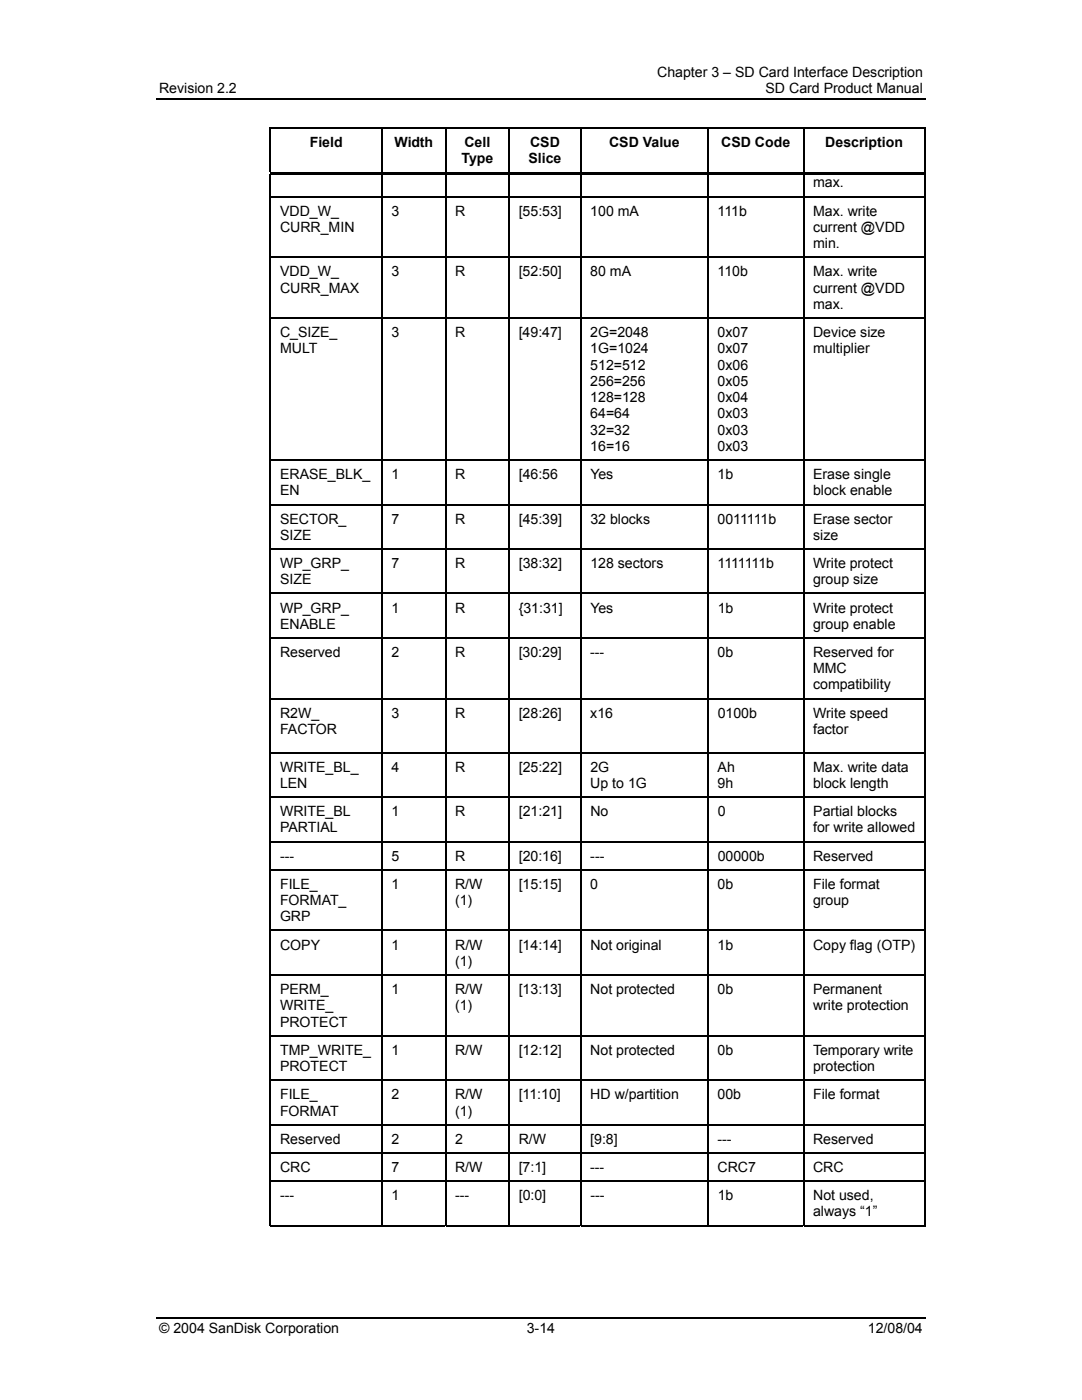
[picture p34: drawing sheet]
<svg xmlns="http://www.w3.org/2000/svg" width="216mm" height="279mm" viewBox="0 0 216 279" stroke-linecap="round" stroke-linejoin="round" font-family="sans-serif">
<defs><g id="words">
<g font-size="2.8">
<text x="131.1" y="15.3">Chapter 3 – SD Card Interface Description</text>
<text x="31.7" y="18.6">Revision 2.2</text>
<text x="152.8" y="18.6">SD Card Product Manual</text>
<text x="61.8" y="29.3">Field</text>
<text x="78.7" y="29.3">Width</text>
<text x="92.7" y="29.3">Cell</text>
<text x="105.8" y="29.3">CSD</text>
<text x="121.5" y="29.3">CSD Value</text>
<text x="143.9" y="29.3">CSD Code</text>
<text x="164.7" y="29.3">Description</text>
<text x="92.1" y="32.6">Type</text>
<text x="105.5" y="32.6">Slice</text>
<text x="162.2" y="37.4">max.</text>
<text x="55.9" y="43">VDD_W_</text>
<text x="55.9" y="46.3">CURR_MIN</text>
<text x="78.1" y="43">3</text>
<text x="90.8" y="43">R</text>
<text x="103.5" y="43">[55:53]</text>
<text x="117.8" y="43">100 mA</text>
<text x="143.2" y="43">111b</text>
<text x="162.2" y="43">Max. write</text>
<text x="162.2" y="46.3">current @VDD</text>
<text x="162.2" y="49.5">min.</text>
<text x="55.9" y="55.2">VDD_W_</text>
<text x="55.9" y="58.4">CURR_MAX</text>
<text x="78.1" y="55.2">3</text>
<text x="90.8" y="55.2">R</text>
<text x="103.5" y="55.2">[52:50]</text>
<text x="117.8" y="55.2">80 mA</text>
<text x="143.2" y="55.2">110b</text>
<text x="162.2" y="55.2">Max. write</text>
<text x="162.2" y="58.4">current @VDD</text>
<text x="162.2" y="61.7">max.</text>
<text x="55.9" y="67.3">C_SIZE_</text>
<text x="55.9" y="70.5">MULT</text>
<text x="78.1" y="67.3">3</text>
<text x="90.8" y="67.3">R</text>
<text x="103.5" y="67.3">[49:47]</text>
<text x="117.8" y="67.3">2G=2048</text>
<text x="117.8" y="70.5">1G=1024</text>
<text x="143.2" y="67.3">0x07</text>
<text x="143.2" y="70.5">0x07</text>
<text x="162.2" y="67.3">Device size</text>
<text x="162.2" y="70.5">multiplier</text>
<text x="117.8" y="73.8">512=512</text>
<text x="117.8" y="77">256=256</text>
<text x="143.2" y="73.8">0x06</text>
<text x="143.2" y="77">0x05</text>
<text x="117.8" y="80.3">128=128</text>
<text x="117.8" y="83.5">64=64</text>
<text x="143.2" y="80.3">0x04</text>
<text x="143.2" y="83.5">0x03</text>
<text x="117.8" y="86.7">32=32</text>
<text x="117.8" y="90">16=16</text>
<text x="143.2" y="86.7">0x03</text>
<text x="143.2" y="90">0x03</text>
<text x="55.9" y="95.6">ERASE_BLK_</text>
<text x="78.1" y="95.6">1</text>
<text x="90.8" y="95.6">R</text>
<text x="103.5" y="95.6">[46:56</text>
<text x="117.8" y="95.6">Yes</text>
<text x="143.2" y="95.6">1b</text>
<text x="162.3" y="95.6">Erase single</text>
<text x="55.9" y="98.9">EN</text>
<text x="162.2" y="98.9">block enable</text>
<text x="55.9" y="104.5">SECTOR_</text>
<text x="55.9" y="107.7">SIZE</text>
<text x="78.1" y="104.5">7</text>
<text x="90.8" y="104.5">R</text>
<text x="103.5" y="104.5">[45:39]</text>
<text x="117.8" y="104.5">32 blocks</text>
<text x="143.2" y="104.5">0011111b</text>
<text x="162.2" y="104.5">Erase sector</text>
<text x="162.2" y="107.7">size</text>
<text x="55.9" y="113.4">WP_GRP_</text>
<text x="78.1" y="113.4">7</text>
<text x="90.8" y="113.4">R</text>
<text x="103.5" y="113.4">[38:32]</text>
<text x="117.8" y="113.4">128 sectors</text>
<text x="143.2" y="113.4">1111111b</text>
<text x="162.2" y="113.4">Write protect</text>
<text x="55.9" y="116.6">SIZE</text>
<text x="162.2" y="116.6">group size</text>
<text x="55.9" y="122.2">WP_GRP_</text>
<text x="55.9" y="125.5">ENABLE</text>
<text x="78.1" y="122.2">1</text>
<text x="90.8" y="122.2">R</text>
<text x="103.5" y="122.2">{31:31]</text>
<text x="117.8" y="122.2">Yes</text>
<text x="143.2" y="122.2">1b</text>
<text x="162.2" y="125.5">group enable</text>
<text x="162.3" y="122.2">Write protect</text>
<text x="55.9" y="131.1">Reserved</text>
<text x="78.1" y="131.1">2</text>
<text x="90.8" y="131.1">R</text>
<text x="103.5" y="131.1">[30:29]</text>
<text x="117.8" y="131.1">---</text>
<text x="143.2" y="131.1">0b</text>
<text x="162.2" y="131.1">Reserved for</text>
<text x="162.2" y="134.4">MMC</text>
<text x="162.2" y="137.6">compatibility</text>
<text x="55.9" y="143.2">R2W_</text>
<text x="78.1" y="143.2">3</text>
<text x="90.8" y="143.2">R</text>
<text x="103.5" y="143.2">[28:26]</text>
<text x="117.8" y="143.2">x16</text>
<text x="143.2" y="143.2">0100b</text>
<text x="162.3" y="143.2">Write speed</text>
<text x="55.9" y="146.5">FACTOR</text>
<text x="162.2" y="146.5">factor</text>
<text x="55.9" y="154">WRITE_BL_</text>
<text x="78.1" y="154">4</text>
<text x="90.8" y="154">R</text>
<text x="103.5" y="154">[25:22]</text>
<text x="117.8" y="154">2G</text>
<text x="143.2" y="154">Ah</text>
<text x="162.2" y="154">Max. write data</text>
<text x="55.9" y="157.3">LEN</text>
<text x="117.8" y="157.3">Up to 1G</text>
<text x="143.2" y="157.3">9h</text>
<text x="162.2" y="157.3">block length</text>
<text x="55.9" y="162.9">WRITE_BL</text>
<text x="55.9" y="166.1">PARTIAL</text>
<text x="78.1" y="162.9">1</text>
<text x="90.8" y="162.9">R</text>
<text x="103.5" y="162.9">[21:21]</text>
<text x="117.8" y="162.9">No</text>
<text x="143.2" y="162.9">0</text>
<text x="162.2" y="166.1">for write allowed</text>
<text x="162.3" y="162.9">Partial blocks</text>
<text x="55.9" y="171.8">---</text>
<text x="78.1" y="171.8">5</text>
<text x="90.8" y="171.8">R</text>
<text x="103.5" y="171.8">[20:16]</text>
<text x="117.8" y="171.8">---</text>
<text x="143.2" y="171.8">00000b</text>
<text x="162.2" y="171.8">Reserved</text>
<text x="55.9" y="177.4">FILE_</text>
<text x="78.1" y="177.4">1</text>
<text x="90.8" y="177.4">R/W</text>
<text x="103.5" y="177.4">[15:15]</text>
<text x="117.8" y="177.4">0</text>
<text x="143.2" y="177.4">0b</text>
<text x="162.2" y="177.4">File format</text>
<text x="55.9" y="180.6">FORMAT_</text>
<text x="55.9" y="183.9">GRP</text>
<text x="90.8" y="180.6">(1)</text>
<text x="162.2" y="180.6">group</text>
<text x="55.9" y="189.5">COPY</text>
<text x="78.1" y="189.5">1</text>
<text x="90.8" y="189.5">R/W</text>
<text x="103.5" y="189.5">[14:14]</text>
<text x="117.8" y="189.5">Not original</text>
<text x="143.2" y="189.5">1b</text>
<text x="162.2" y="189.5">Copy flag (OTP)</text>
<text x="90.8" y="192.8">(1)</text>
<text x="55.9" y="198.4">PERM_</text>
<text x="55.9" y="201.6">WRITE_</text>
<text x="78.1" y="198.4">1</text>
<text x="90.8" y="201.6">(1)</text>
<text x="90.8" y="198.4">R/W</text>
<text x="103.5" y="198.4">[13:13]</text>
<text x="117.8" y="198.4">Not protected</text>
<text x="143.2" y="198.4">0b</text>
<text x="162.2" y="198.4">Permanent</text>
<text x="162.2" y="201.6">write protection</text>
<text x="55.9" y="204.9">PROTECT</text>
<text x="55.9" y="210.5">TMP_WRITE_</text>
<text x="55.9" y="213.7">PROTECT</text>
<text x="78.1" y="210.5">1</text>
<text x="90.8" y="210.5">R/W</text>
<text x="103.5" y="210.5">[12:12]</text>
<text x="117.8" y="210.5">Not protected</text>
<text x="143.2" y="210.5">0b</text>
<text x="162.2" y="210.5">Temporary write</text>
<text x="162.2" y="213.7">protection</text>
<text x="55.9" y="219.4">FILE_</text>
<text x="78.1" y="219.4">2</text>
<text x="90.8" y="219.4">R/W</text>
<text x="103.5" y="219.4">[11:10]</text>
<text x="117.8" y="219.4">HD w/partition</text>
<text x="143.2" y="219.4">00b</text>
<text x="162.2" y="219.4">File format</text>
<text x="55.9" y="222.6">FORMAT</text>
<text x="90.8" y="222.6">(1)</text>
<text x="55.9" y="228.2">Reserved</text>
<text x="55.9" y="233.9">CRC</text>
<text x="78.1" y="228.2">2</text>
<text x="78.1" y="233.9">7</text>
<text x="90.8" y="228.2">2</text>
<text x="90.8" y="233.9">R/W</text>
<text x="103.5" y="233.9">[7:1]</text>
<text x="103.5" y="228.2">R/W</text>
<text x="117.8" y="233.9">---</text>
<text x="117.8" y="228.2">[9:8]</text>
<text x="143.2" y="228.2">---</text>
<text x="143.2" y="233.9">CRC7</text>
<text x="162.2" y="228.2">Reserved</text>
<text x="162.2" y="233.9">CRC</text>
<text x="55.9" y="239.5">---</text>
<text x="78.1" y="239.5">1</text>
<text x="90.8" y="239.5">---</text>
<text x="103.5" y="239.5">[0:0]</text>
<text x="117.8" y="239.5">---</text>
<text x="143.2" y="239.5">1b</text>
<text x="162.3" y="239.5">Not used,</text>
<text x="162.2" y="242.7">always “1”</text>
<text x="31.7" y="266.1">© 2004 SanDisk Corporation</text>
<text x="105.1" y="266.1">3-14</text>
<text x="173.2" y="266.1">12/08/04</text>
</g>
</g></defs>
<g fill="none" stroke="#000" stroke-width=".25">
<path d="M31.2 19.7h153.5M53.8 25.5h22.3M54 25.7v8.6M54 34.8v4.3M54 39.4v11.8M54.1 39.2h22M76.2 25.7v8.6M76.2 34.8v4.3M76.2 39.4v11.8M76.3 25.5h12.5M76.3 39.2h12.5M88.9 25.7v8.6"/>
<path d="M88.9 34.8v4.3M88.9 39.4v11.8M89 25.5h12.5M89 39.2h12.5M101.6 25.7v8.6M101.6 34.8v4.3M101.6 39.4v11.8M101.7 25.5h14.1M101.7 39.2h14.1M115.9 25.7v8.6M115.9 34.8v4.3M115.9 39.4v11.8"/>
<path d="M116 25.5h25.2M116 39.2h25.2M141.3 25.7v8.6M141.3 34.8v4.3M141.3 39.4v11.8M141.4 25.5h18.8M141.4 39.2h18.8M160.3 25.7v8.6M160.3 34.8v4.3M160.3 39.4v11.8M160.5 25.5h23.9M160.5 39.2h23.9"/>
<path d="M184.6 25.7v8.6M184.6 34.8v4.3M184.6 39.4v11.8M54 51.5v11.8M54.1 51.4h22M76.2 51.5v11.8M76.3 51.4h12.5M88.9 51.5v11.8M89 51.4h12.5M101.6 51.5v11.8M101.7 51.4h14.1M115.9 51.5v11.8"/>
<path d="M116 51.4h25.2M141.3 51.5v11.8M141.4 51.4h18.8M160.3 51.5v11.8M160.5 51.4h23.9M184.6 51.5v11.8M54 63.6v28.1M54.1 63.5h22M76.2 63.6v28.1M76.3 63.5h12.5M88.9 63.6v28.1M89 63.5h12.5"/>
<path d="M101.6 63.6v28.1M101.7 63.5h14.1M115.9 63.6v28.1M116 63.5h25.2M141.3 63.6v28.1M141.4 63.5h18.8M160.3 63.6v28.1M160.5 63.5h23.9M184.6 63.6v28.1M54 92v8.6M54.1 91.8h22M76.2 92v8.6"/>
<path d="M76.3 91.8h12.5M88.9 92v8.6M89 91.8h12.5M101.6 92v8.6M101.7 91.8h14.1M115.9 92v8.6M116 91.8h25.2M141.3 92v8.6M141.4 91.8h18.8M160.3 92v8.6M160.5 91.8h23.9M184.6 92v8.6"/>
<path d="M54 100.8v8.6M54 109.7v8.6M54 118.6v8.6M54.1 100.7h22M54.1 109.6h22M54.1 118.4h22M76.2 100.8v8.6M76.2 109.7v8.6M76.2 118.6v8.6M76.3 100.7h12.5M76.3 109.6h12.5M76.3 118.4h12.5"/>
<path d="M88.9 100.8v8.6M88.9 109.7v8.6M88.9 118.6v8.6M89 100.7h12.5M89 109.6h12.5M89 118.4h12.5M101.6 100.8v8.6M101.6 109.7v8.6M101.6 118.6v8.6M101.7 100.7h14.1M101.7 109.6h14.1M101.7 118.4h14.1"/>
<path d="M115.9 100.8v8.6M115.9 109.7v8.6M115.9 118.6v8.6M116 100.7h25.2M116 109.6h25.2M116 118.4h25.2M141.3 100.8v8.6M141.3 109.7v8.6M141.3 118.6v8.6M141.4 100.7h18.8M141.4 109.6h18.8M141.4 118.4h18.8"/>
<path d="M160.3 100.8v8.6M160.3 109.7v8.6M160.3 118.6v8.6M160.5 100.7h23.9M160.5 109.6h23.9M160.5 118.4h23.9M184.6 100.8v8.6M184.6 109.7v8.6M184.6 118.6v8.6M54 127.4v11.9M54 139.6v10.5M54.1 127.3h22"/>
<path d="M54.1 139.4h22M76.2 127.4v11.9M76.2 139.6v10.5M76.3 127.3h12.5M76.3 139.4h12.5M88.9 127.4v11.9M88.9 139.6v10.5M89 127.3h12.5M89 139.4h12.5M101.6 127.4v11.9M101.6 139.6v10.5M101.7 127.3h14.1"/>
<path d="M101.7 139.4h14.1M115.9 127.4v11.9M115.9 139.6v10.5M116 127.3h25.2M116 139.4h25.2M141.3 127.4v11.9M141.3 139.6v10.5M141.4 127.3h18.8M141.4 139.4h18.8M160.3 127.4v11.9M160.3 139.6v10.5M160.5 127.3h23.9"/>
<path d="M160.5 139.4h23.9M184.6 127.4v11.9M184.6 139.6v10.5M54 150.4v8.6M54 159.2v8.6M54.1 150.2h22M54.1 159.1h22M76.2 150.4v8.6M76.2 159.2v8.6M76.3 150.2h12.5M76.3 159.1h12.5M88.9 150.4v8.6"/>
<path d="M88.9 159.2v8.6M89 150.2h12.5M89 159.1h12.5M101.6 150.4v8.6M101.6 159.2v8.6M101.7 150.2h14.1M101.7 159.1h14.1M115.9 150.4v8.6M115.9 159.2v8.6M116 150.2h25.2M116 159.1h25.2M141.3 150.4v8.6"/>
<path d="M141.3 159.2v8.6M141.4 150.2h18.8M141.4 159.1h18.8M160.3 150.4v8.6M160.3 159.2v8.6M160.5 150.2h23.9M160.5 159.1h23.9M184.6 150.4v8.6M184.6 159.2v8.6M54 168.1v5.4M54 173.7v11.9M54.1 168h22"/>
<path d="M54.1 173.6h22M76.2 168.1v5.4M76.2 173.7v11.9M76.3 168h12.5M76.3 173.6h12.5M88.9 168.1v5.4M88.9 173.7v11.9M89 168h12.5M89 173.6h12.5M101.6 168.1v5.4M101.6 173.7v11.9M101.7 168h14.1"/>
<path d="M101.7 173.6h14.1M115.9 168.1v5.4M115.9 173.7v11.9M116 168h25.2M116 173.6h25.2M141.3 168.1v5.4M141.3 173.7v11.9M141.4 168h18.8M141.4 173.6h18.8M160.3 168.1v5.4M160.3 173.7v11.9M160.5 168h23.9"/>
<path d="M160.5 173.6h23.9M184.6 168.1v5.4M184.6 173.7v11.9M54 185.8v8.7M54 194.7v11.9M54.1 185.7h22M54.1 194.6h22M76.2 185.8v8.7M76.2 194.7v11.9M76.3 185.7h12.5M76.3 194.6h12.5M88.9 185.8v8.7"/>
<path d="M88.9 194.7v11.9M89 185.7h12.5M89 194.6h12.5M101.6 185.8v8.7M101.6 194.7v11.9M101.7 185.7h14.1M101.7 194.6h14.1M115.9 185.8v8.7M115.9 194.7v11.9M116 185.7h25.2M116 194.6h25.2M141.3 185.8v8.7"/>
<path d="M141.3 194.7v11.9M141.4 185.7h18.8M141.4 194.6h18.8M160.3 185.8v8.7M160.3 194.7v11.9M160.5 185.7h23.9M160.5 194.6h23.9M184.6 185.8v8.7M184.6 194.7v11.9M54 206.8v8.6M54 215.7v8.6M54.1 206.7h22"/>
<path d="M54.1 215.6h22M76.2 206.8v8.6M76.2 215.7v8.6M76.3 206.7h12.5M76.3 215.6h12.5M88.9 206.8v8.6M88.9 215.7v8.6M89 206.7h12.5M89 215.6h12.5M101.6 206.8v8.6M101.6 215.7v8.6M101.7 206.7h14.1"/>
<path d="M101.7 215.6h14.1M115.9 206.8v8.6M115.9 215.7v8.6M116 206.7h25.2M116 215.6h25.2M141.3 206.8v8.6M141.3 215.7v8.6M141.4 206.7h18.8M141.4 215.6h18.8M160.3 206.8v8.6M160.3 215.7v8.6M160.5 206.7h23.9"/>
<path d="M160.5 215.6h23.9M184.6 206.8v8.6M184.6 215.7v8.6M54 224.6v5.3M54 230.2v5.4M54 235.8v8.9M54.1 224.4h22M54.1 230.1h22M54.1 235.7h22M76.2 224.6v5.3M76.2 230.2v5.4M76.2 235.8v8.9"/>
<path d="M76.3 224.4h12.5M76.3 230.1h12.5M76.3 235.7h12.5M88.9 224.6v5.3M88.9 230.2v5.4M88.9 235.8v8.9M89 224.4h12.5M89 230.1h12.5M89 235.7h12.5M101.6 224.6v5.3M101.6 230.2v5.4M101.6 235.8v8.9"/>
<path d="M101.7 224.4h14.1M101.7 230.1h14.1M101.7 235.7h14.1M115.9 224.6v5.3M115.9 230.2v5.4M115.9 235.8v8.9M116 224.4h25.2M116 230.1h25.2M116 235.7h25.2M141.3 224.6v5.3M141.3 230.2v5.4M141.3 235.8v8.9"/>
<path d="M141.4 224.4h18.8M141.4 230.1h18.8M141.4 235.7h18.8M160.3 224.6v5.3M160.3 230.2v5.4M160.3 235.8v8.9M160.5 224.4h23.9M160.5 230.1h23.9M160.5 235.7h23.9M184.6 224.6v5.3M184.6 230.2v5.4M184.6 235.8v8.9"/>
<path d="M53.8 244.6h22.3M76.3 244.6h12.5M89 244.6h12.5M101.7 244.6h14.1M116 244.6h25.2M141.4 244.6h18.8M160.5 244.6h23.9M31.2 263h153.5"/>
</g>
<g fill="#000">
<path d="M53.8 25.4h.3v.3h-.3zM53.8 34.3h130.9v.5h-130.9zM53.8 39.1h.3v.3h-.3zM76.1 25.4h.2v.3h-.2zM76.1 39.1h.2v.3h-.2zM88.8 25.4h.2v.3h-.2zM88.8 39.1h.2v.3h-.2zM101.5 25.4h.2v.3h-.2zM101.5 39.1h.2v.3h-.2zM115.8 25.4h.2v.3h-.2zM115.8 39.1h.2v.3h-.2zM141.2 25.4h.2v.3h-.2z"/>
<path d="M141.2 39.1h.2v.3h-.2zM160.2 25.4h.3v.3h-.3zM160.2 39.1h.3v.3h-.3zM184.4 25.4h.3v.3h-.3zM184.4 39.1h.3v.3h-.3zM53.8 51.2h.3v.3h-.3zM76.1 51.2h.2v.3h-.2zM88.8 51.2h.2v.3h-.2zM101.5 51.2h.2v.3h-.2zM115.8 51.2h.2v.3h-.2zM141.2 51.2h.2v.3h-.2zM160.2 51.2h.3v.3h-.3z"/>
<path d="M184.4 51.2h.3v.3h-.3zM53.8 63.3h.3v.3h-.3zM76.1 63.3h.2v.3h-.2zM88.8 63.3h.2v.3h-.2zM101.5 63.3h.2v.3h-.2zM115.8 63.3h.2v.3h-.2zM141.2 63.3h.2v.3h-.2zM160.2 63.3h.3v.3h-.3zM184.4 63.3h.3v.3h-.3zM53.8 91.7h.3v.3h-.3zM76.1 91.7h.2v.3h-.2zM88.8 91.7h.2v.3h-.2z"/>
<path d="M101.5 91.7h.2v.3h-.2zM115.8 91.7h.2v.3h-.2zM141.2 91.7h.2v.3h-.2zM160.2 91.7h.3v.3h-.3zM184.4 91.7h.3v.3h-.3zM53.8 100.6h.3v.2h-.3zM53.8 109.4h.3v.3h-.3zM53.8 118.3h.3v.3h-.3zM76.1 100.6h.2v.2h-.2zM76.1 109.4h.2v.3h-.2zM76.1 118.3h.2v.3h-.2zM88.8 100.6h.2v.2h-.2z"/>
<path d="M88.8 109.4h.2v.3h-.2zM88.8 118.3h.2v.3h-.2zM101.5 100.6h.2v.2h-.2zM101.5 109.4h.2v.3h-.2zM101.5 118.3h.2v.3h-.2zM115.8 100.6h.2v.2h-.2zM115.8 109.4h.2v.3h-.2zM115.8 118.3h.2v.3h-.2zM141.2 100.6h.2v.2h-.2zM141.2 109.4h.2v.3h-.2zM141.2 118.3h.2v.3h-.2zM160.2 100.6h.3v.2h-.3z"/>
<path d="M160.2 109.4h.3v.3h-.3zM160.2 118.3h.3v.3h-.3zM184.4 100.6h.3v.2h-.3zM184.4 109.4h.3v.3h-.3zM184.4 118.3h.3v.3h-.3zM53.8 127.2h.3v.2h-.3zM53.8 139.3h.3v.3h-.3zM76.1 127.2h.2v.2h-.2zM76.1 139.3h.2v.3h-.2zM88.8 127.2h.2v.2h-.2zM88.8 139.3h.2v.3h-.2zM101.5 127.2h.2v.2h-.2z"/>
<path d="M101.5 139.3h.2v.3h-.2zM115.8 127.2h.2v.2h-.2zM115.8 139.3h.2v.3h-.2zM141.2 127.2h.2v.2h-.2zM141.2 139.3h.2v.3h-.2zM160.2 127.2h.3v.2h-.3zM160.2 139.3h.3v.3h-.3zM184.4 127.2h.3v.2h-.3zM184.4 139.3h.3v.3h-.3zM53.8 150.1h.3v.3h-.3zM53.8 159h.3v.2h-.3zM76.1 150.1h.2v.3h-.2z"/>
<path d="M76.1 159h.2v.2h-.2zM88.8 150.1h.2v.3h-.2zM88.8 159h.2v.2h-.2zM101.5 150.1h.2v.3h-.2zM101.5 159h.2v.2h-.2zM115.8 150.1h.2v.3h-.2zM115.8 159h.2v.2h-.2zM141.2 150.1h.2v.3h-.2zM141.2 159h.2v.2h-.2zM160.2 150.1h.3v.3h-.3zM160.2 159h.3v.2h-.3zM184.4 150.1h.3v.3h-.3z"/>
<path d="M184.4 159h.3v.2h-.3zM53.8 167.8h.3v.3h-.3zM53.8 173.5h.3v.2h-.3zM76.1 167.8h.2v.3h-.2zM76.1 173.5h.2v.2h-.2zM88.8 167.8h.2v.3h-.2zM88.8 173.5h.2v.2h-.2zM101.5 167.8h.2v.3h-.2zM101.5 173.5h.2v.2h-.2zM115.8 167.8h.2v.3h-.2zM115.8 173.5h.2v.2h-.2zM141.2 167.8h.2v.3h-.2z"/>
<path d="M141.2 173.5h.2v.2h-.2zM160.2 167.8h.3v.3h-.3zM160.2 173.5h.3v.2h-.3zM184.4 167.8h.3v.3h-.3zM184.4 173.5h.3v.2h-.3zM53.8 185.6h.3v.2h-.3zM53.8 194.5h.3v.2h-.3zM76.1 185.6h.2v.2h-.2zM76.1 194.5h.2v.2h-.2zM88.8 185.6h.2v.2h-.2zM88.8 194.5h.2v.2h-.2zM101.5 185.6h.2v.2h-.2z"/>
<path d="M101.5 194.5h.2v.2h-.2zM115.8 185.6h.2v.2h-.2zM115.8 194.5h.2v.2h-.2zM141.2 185.6h.2v.2h-.2zM141.2 194.5h.2v.2h-.2zM160.2 185.6h.3v.2h-.3zM160.2 194.5h.3v.2h-.3zM184.4 185.6h.3v.2h-.3zM184.4 194.5h.3v.2h-.3zM53.8 206.6h.3v.2h-.3zM53.8 215.4h.3v.3h-.3zM76.1 206.6h.2v.2h-.2z"/>
<path d="M76.1 215.4h.2v.3h-.2zM88.8 206.6h.2v.2h-.2zM88.8 215.4h.2v.3h-.2zM101.5 206.6h.2v.2h-.2zM101.5 215.4h.2v.3h-.2zM115.8 206.6h.2v.2h-.2zM115.8 215.4h.2v.3h-.2zM141.2 206.6h.2v.2h-.2zM141.2 215.4h.2v.3h-.2zM160.2 206.6h.3v.2h-.3zM160.2 215.4h.3v.3h-.3zM184.4 206.6h.3v.2h-.3z"/>
<path d="M184.4 215.4h.3v.3h-.3zM53.8 224.3h.3v.3h-.3zM53.8 229.9h.3v.3h-.3zM53.8 235.6h.3v.2h-.3zM76.1 224.3h.2v.3h-.2zM76.1 229.9h.2v.3h-.2zM76.1 235.6h.2v.2h-.2zM88.8 224.3h.2v.3h-.2zM88.8 229.9h.2v.3h-.2zM88.8 235.6h.2v.2h-.2zM101.5 224.3h.2v.3h-.2zM101.5 229.9h.2v.3h-.2z"/>
<path d="M101.5 235.6h.2v.2h-.2zM115.8 224.3h.2v.3h-.2zM115.8 229.9h.2v.3h-.2zM115.8 235.6h.2v.2h-.2zM141.2 224.3h.2v.3h-.2zM141.2 229.9h.2v.3h-.2zM141.2 235.6h.2v.2h-.2zM160.2 224.3h.3v.3h-.3zM160.2 229.9h.3v.3h-.3zM160.2 235.6h.3v.2h-.3zM184.4 224.3h.3v.3h-.3zM184.4 229.9h.3v.3h-.3z"/>
<path d="M184.4 235.6h.3v.2h-.3zM184.4 244.5h.3v.2h-.3z"/>
</g>
<use href="#words"/>
</svg>
